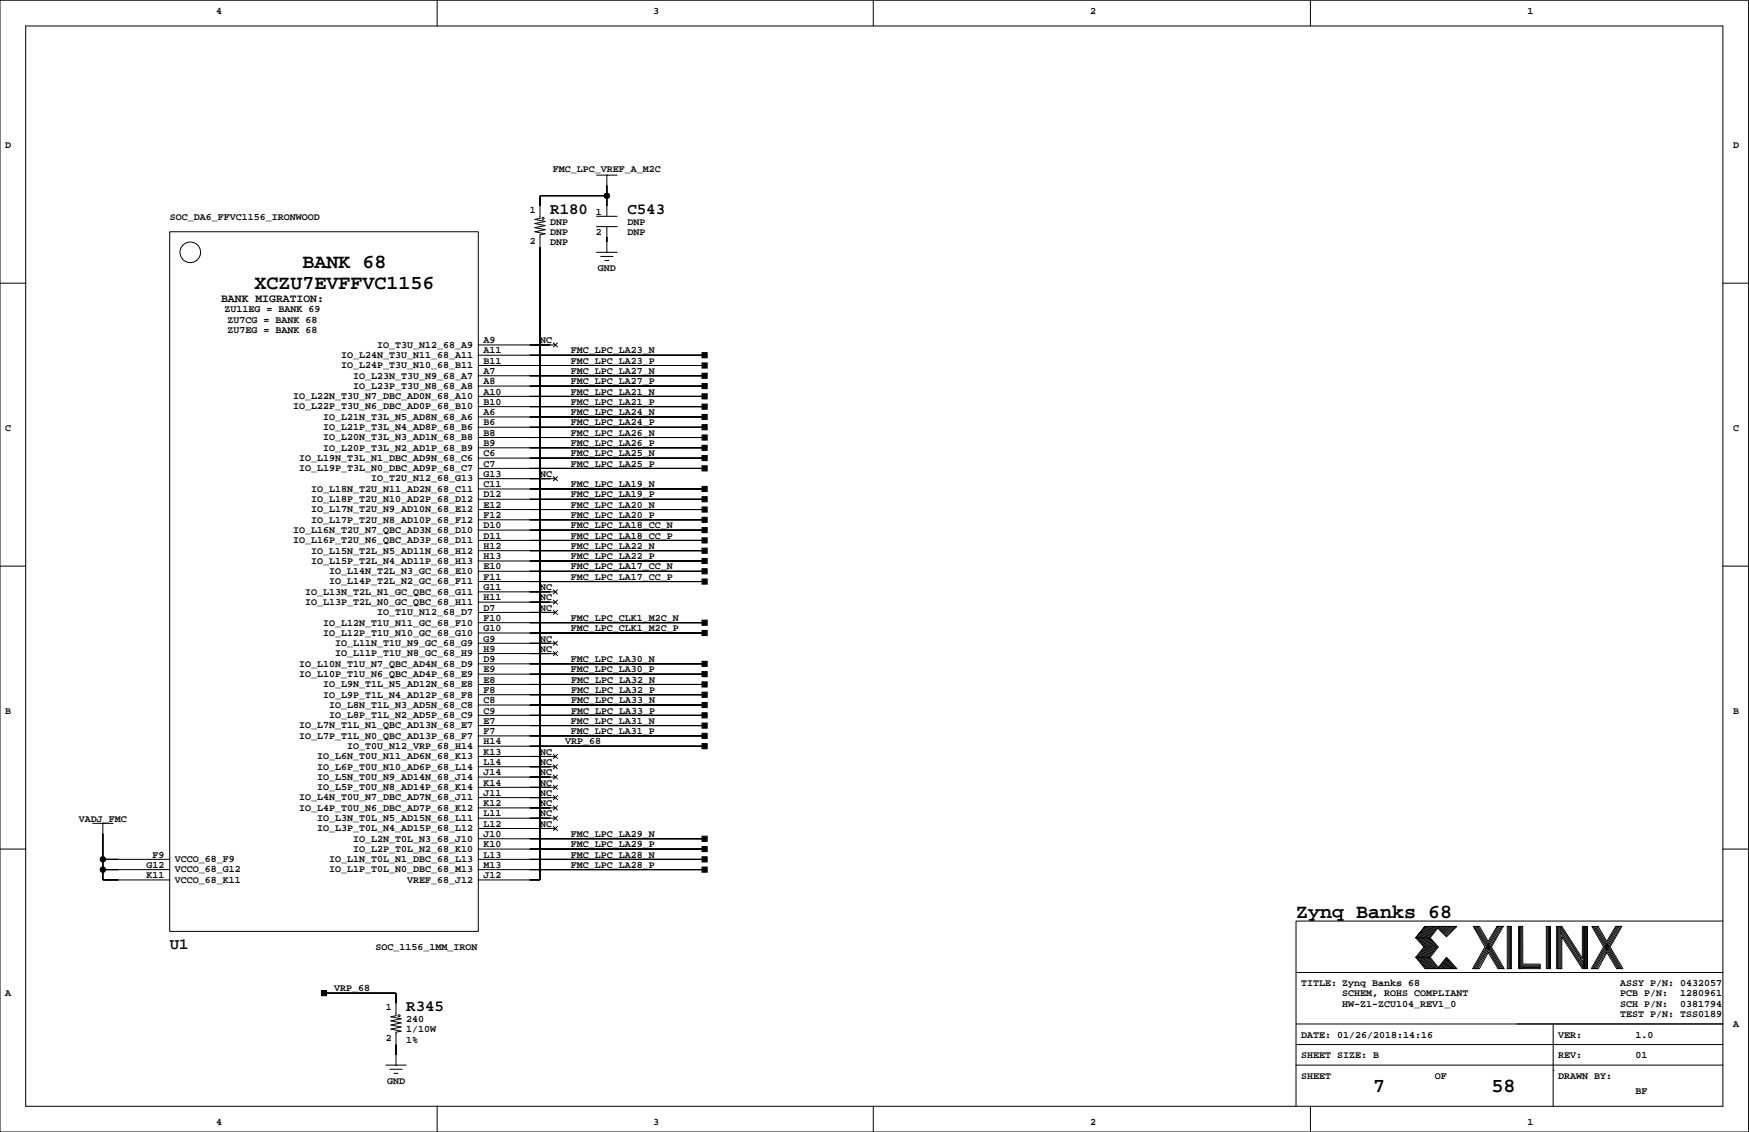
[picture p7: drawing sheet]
<svg xmlns="http://www.w3.org/2000/svg" width="432mm" height="279mm" viewBox="0 0 432 279" stroke-linecap="round" stroke-linejoin="round" font-family="sans-serif">
<defs><g id="words">
<g font-size="4.9">
<text x="62.8" y="71.3">XCZU7EVFFVC1156</text>
<text x="74.7" y="66.2">BANK 68</text>
<text x="320" y="226.5">Zynq Banks 68</text>
<text x="339" y="269.6">7</text>
<text x="368.2" y="269.6">58</text>
</g>
<g font-size="3.9">
<text x="135.9" y="52.7">R180</text>
<text x="154.9" y="52.7">C543</text>
<text x="41.9" y="234.3">U1</text>
<text x="100.3" y="249.5">R345</text>
</g>
<text font-size="2.8" x="54.6" y="74.5">BANK MIGRATION:</text>
<g font-size="2.5">
<text x="53.3" y="3.4">4</text>
<text x="161.3" y="3.4">3</text>
<text x="269.2" y="3.4">2</text>
<text x="377.1" y="3.4">1</text>
<text x="1.3" y="36.4">D</text>
<text x="427.9" y="36.4">D</text>
<text x="136.5" y="42.5">FMC_LPC_VREF_A_M2C</text>
<text x="130.8" y="52.6">1</text>
<text x="147.1" y="53">1</text>
<text x="41.9" y="54.2">SOC_DA6_FFVC1156_IRONWOOD</text>
<text x="135.9" y="55.5">DNP</text>
<text x="135.9" y="58">DNP</text>
<text x="147.1" y="58">2</text>
<text x="154.9" y="58">DNP</text>
<text x="154.9" y="55.5">DNP</text>
<text x="130.8" y="60.2">2</text>
<text x="135.9" y="60.6">DNP</text>
<text x="147.6" y="66.9">GND</text>
<text x="55.4" y="77.1">ZU11EG = BANK 69</text>
<text x="56.2" y="79.6">ZU7CG = BANK 68</text>
<text x="56.2" y="82.2">ZU7EG = BANK 68</text>
<text x="84.2" y="88.4">IO_L24N_T3U_N11_68_A11</text>
<text x="93.1" y="85.8">IO_T3U_N12_68_A9</text>
<text x="119.4" y="84.7">A9</text>
<text x="119.4" y="87.2">A11</text>
<text x="119.4" y="89.8">B11</text>
<text x="133.3" y="84.7">NC</text>
<text x="140.9" y="89.8">FMC_LPC_LA23_P</text>
<text x="140.9" y="87.2">FMC_LPC_LA23_N</text>
<text x="84.2" y="90.9">IO_L24P_T3U_N10_68_B11</text>
<text x="87.2" y="96">IO_L23P_T3U_N8_68_A8</text>
<text x="87.2" y="93.4">IO_L23N_T3U_N9_68_A7</text>
<text x="119.4" y="92.3">A7</text>
<text x="119.4" y="94.9">A8</text>
<text x="140.9" y="92.3">FMC_LPC_LA27_N</text>
<text x="140.9" y="94.9">FMC_LPC_LA27_P</text>
<text x="72.4" y="101.1">IO_L22P_T3U_N6_DBC_AD0P_68_B10</text>
<text x="72.4" y="98.5">IO_L22N_T3U_N7_DBC_AD0N_68_A10</text>
<text x="119.4" y="97.4">A10</text>
<text x="119.4" y="99.9">B10</text>
<text x="140.9" y="99.9">FMC_LPC_LA21_P</text>
<text x="140.9" y="97.4">FMC_LPC_LA21_N</text>
<text x="1.3" y="106.3">C</text>
<text x="79.8" y="106.1">IO_L21P_T3L_N4_AD8P_68_B6</text>
<text x="79.8" y="103.6">IO_L21N_T3L_N5_AD8N_68_A6</text>
<text x="119.4" y="102.5">A6</text>
<text x="119.4" y="105">B6</text>
<text x="119.4" y="107.5">B8</text>
<text x="140.9" y="107.5">FMC_LPC_LA26_N</text>
<text x="140.9" y="105">FMC_LPC_LA24_P</text>
<text x="140.9" y="102.5">FMC_LPC_LA24_N</text>
<text x="427.9" y="106.3">C</text>
<text x="73.8" y="113.8">IO_L19N_T3L_N1_DBC_AD9N_68_C6</text>
<text x="79.8" y="111.2">IO_L20P_T3L_N2_AD1P_68_B9</text>
<text x="79.8" y="108.7">IO_L20N_T3L_N3_AD1N_68_B8</text>
<text x="119.4" y="110.1">B9</text>
<text x="119.4" y="112.6">C6</text>
<text x="140.9" y="110.1">FMC_LPC_LA26_P</text>
<text x="140.9" y="112.6">FMC_LPC_LA25_N</text>
<text x="73.8" y="116.3">IO_L19P_T3L_N0_DBC_AD9P_68_C7</text>
<text x="91.6" y="118.8">IO_T2U_N12_68_G13</text>
<text x="119.4" y="115.2">C7</text>
<text x="119.4" y="117.7">G13</text>
<text x="133.3" y="117.7">NC</text>
<text x="140.9" y="115.2">FMC_LPC_LA25_P</text>
<text x="76.8" y="123.9">IO_L18P_T2U_N10_AD2P_68_D12</text>
<text x="76.8" y="121.4">IO_L18N_T2U_N11_AD2N_68_C11</text>
<text x="119.4" y="120.2">C11</text>
<text x="119.4" y="122.8">D12</text>
<text x="119.4" y="125.3">E12</text>
<text x="140.9" y="122.8">FMC_LPC_LA19_P</text>
<text x="140.9" y="120.2">FMC_LPC_LA19_N</text>
<text x="140.9" y="125.3">FMC_LPC_LA20_N</text>
<text x="72.4" y="131.5">IO_L16N_T2U_N7_QBC_AD3N_68_D10</text>
<text x="76.8" y="129">IO_L17P_T2U_N8_AD10P_68_F12</text>
<text x="76.8" y="126.5">IO_L17N_T2U_N9_AD10N_68_E12</text>
<text x="119.4" y="127.9">F12</text>
<text x="119.4" y="130.4">D10</text>
<text x="140.9" y="130.4">FMC_LPC_LA18_CC_N</text>
<text x="140.9" y="127.9">FMC_LPC_LA20_P</text>
<text x="72.4" y="134.1">IO_L16P_T2U_N6_QBC_AD3P_68_D11</text>
<text x="76.8" y="136.6">IO_L15N_T2L_N5_AD11N_68_H12</text>
<text x="119.4" y="132.9">D11</text>
<text x="119.4" y="135.5">H12</text>
<text x="140.9" y="132.9">FMC_LPC_LA18_CC_P</text>
<text x="140.9" y="135.5">FMC_LPC_LA22_N</text>
<text x="76.8" y="139.2">IO_L15P_T2L_N4_AD11P_68_H13</text>
<text x="81.3" y="141.7">IO_L14N_T2L_N3_GC_68_E10</text>
<text x="119.4" y="138">H13</text>
<text x="119.4" y="140.6">E10</text>
<text x="119.4" y="143.1">F11</text>
<text x="140.9" y="140.6">FMC_LPC_LA17_CC_N</text>
<text x="140.9" y="143.1">FMC_LPC_LA17_CC_P</text>
<text x="140.9" y="138">FMC_LPC_LA22_P</text>
<text x="75.3" y="149.3">IO_L13P_T2L_N0_GC_QBC_68_H11</text>
<text x="75.3" y="146.8">IO_L13N_T2L_N1_GC_QBC_68_G11</text>
<text x="81.3" y="144.2">IO_L14P_T2L_N2_GC_68_F11</text>
<text x="119.4" y="145.6">G11</text>
<text x="119.4" y="148.2">H11</text>
<text x="133.3" y="148.2">NC</text>
<text x="133.3" y="145.6">NC</text>
<text x="79.8" y="154.4">IO_L12N_T1U_N11_GC_68_F10</text>
<text x="93.1" y="151.9">IO_T1U_N12_68_D7</text>
<text x="119.4" y="150.7">D7</text>
<text x="119.4" y="153.3">F10</text>
<text x="119.4" y="155.8">G10</text>
<text x="133.3" y="150.7">NC</text>
<text x="140.9" y="155.8">FMC_LPC_CLK1_M2C_P</text>
<text x="140.9" y="153.3">FMC_LPC_CLK1_M2C_N</text>
<text x="79.8" y="156.9">IO_L12P_T1U_N10_GC_68_G10</text>
<text x="82.7" y="159.5">IO_L11N_T1U_N9_GC_68_G9</text>
<text x="119.4" y="158.3">G9</text>
<text x="119.4" y="160.9">H9</text>
<text x="133.3" y="158.3">NC</text>
<text x="133.3" y="160.9">NC</text>
<text x="73.8" y="167.1">IO_L10P_T1U_N6_QBC_AD4P_68_E9</text>
<text x="73.8" y="164.6">IO_L10N_T1U_N7_QBC_AD4N_68_D9</text>
<text x="82.7" y="162">IO_L11P_T1U_N8_GC_68_H9</text>
<text x="119.4" y="163.4">D9</text>
<text x="119.4" y="166">E9</text>
<text x="140.9" y="166">FMC_LPC_LA30_P</text>
<text x="140.9" y="163.4">FMC_LPC_LA30_N</text>
<text x="79.8" y="172.2">IO_L9P_T1L_N4_AD12P_68_F8</text>
<text x="79.8" y="169.6">IO_L9N_T1L_N5_AD12N_68_E8</text>
<text x="119.4" y="168.5">E8</text>
<text x="119.4" y="171">F8</text>
<text x="119.4" y="173.6">C8</text>
<text x="141" y="173.6">FMC_LPC_LA33_N</text>
<text x="141" y="171">FMC_LPC_LA32_P</text>
<text x="141" y="168.5">FMC_LPC_LA32_N</text>
<text x="1.3" y="176.1">B</text>
<text x="73.8" y="179.8">IO_L7N_T1L_N1_QBC_AD13N_68_E7</text>
<text x="81.3" y="177.2">IO_L8P_T1L_N2_AD5P_68_C9</text>
<text x="81.3" y="174.7">IO_L8N_T1L_N3_AD5N_68_C8</text>
<text x="119.4" y="176.1">C9</text>
<text x="119.4" y="178.7">E7</text>
<text x="140.9" y="178.7">FMC_LPC_LA31_N</text>
<text x="141" y="176.1">FMC_LPC_LA33_P</text>
<text x="427.9" y="176.1">B</text>
<text x="73.8" y="182.3">IO_L7P_T1L_N0_QBC_AD13P_68_F7</text>
<text x="85.7" y="184.9">IO_T0U_N12_VRP_68_H14</text>
<text x="119.4" y="181.2">F7</text>
<text x="119.4" y="183.7">H14</text>
<text x="139.6" y="183.7">VRP_68</text>
<text x="140.9" y="181.2">FMC_LPC_LA31_P</text>
<text x="78.3" y="189.9">IO_L6P_T0U_N10_AD6P_68_L14</text>
<text x="78.3" y="187.4">IO_L6N_T0U_N11_AD6N_68_K13</text>
<text x="119.4" y="186.3">K13</text>
<text x="119.4" y="188.8">L14</text>
<text x="119.4" y="191.4">J14</text>
<text x="133.3" y="191.4">NC</text>
<text x="133.3" y="186.3">NC</text>
<text x="133.3" y="188.8">NC</text>
<text x="73.8" y="197.6">IO_L4N_T0U_N7_DBC_AD7N_68_J11</text>
<text x="78.3" y="195">IO_L5P_T0U_N8_AD14P_68_K14</text>
<text x="78.3" y="192.5">IO_L5N_T0U_N9_AD14N_68_J14</text>
<text x="119.4" y="193.9">K14</text>
<text x="119.4" y="196.4">J11</text>
<text x="133.3" y="193.9">NC</text>
<text x="133.3" y="196.4">NC</text>
<text x="19.5" y="202.8">VADJ_FMC</text>
<text x="73.8" y="200.1">IO_L4P_T0U_N6_DBC_AD7P_68_K12</text>
<text x="78.3" y="202.6">IO_L3N_T0L_N5_AD15N_68_L11</text>
<text x="119.4" y="199">K12</text>
<text x="119.4" y="201.5">L11</text>
<text x="133.3" y="201.5">NC</text>
<text x="133.3" y="199">NC</text>
<text x="78.3" y="205.2">IO_L3P_T0L_N4_AD15P_68_L12</text>
<text x="87.2" y="207.7">IO_L2N_T0L_N3_68_J10</text>
<text x="119.4" y="204">L12</text>
<text x="119.4" y="206.6">J10</text>
<text x="119.4" y="209.1">K10</text>
<text x="133.3" y="204">NC</text>
<text x="140.9" y="206.6">FMC_LPC_LA29_N</text>
<text x="140.9" y="209.1">FMC_LPC_LA29_P</text>
<text x="36.2" y="214.2">G12</text>
<text x="37.7" y="211.7">F9</text>
<text x="43.2" y="215.3">VCCO_68_G12</text>
<text x="43.2" y="212.8">VCCO_68_F9</text>
<text x="81.3" y="215.3">IO_L1P_T0L_N0_DBC_68_M13</text>
<text x="81.3" y="212.8">IO_L1N_T0L_N1_DBC_68_L13</text>
<text x="87.2" y="210.3">IO_L2P_T0L_N2_68_K10</text>
<text x="119.4" y="211.7">L13</text>
<text x="119.4" y="214.2">M13</text>
<text x="140.9" y="214.2">FMC_LPC_LA28_P</text>
<text x="140.9" y="211.7">FMC_LPC_LA28_N</text>
<text x="36.2" y="216.7">K11</text>
<text x="43.2" y="217.9">VCCO_68_K11</text>
<text x="100.5" y="217.9">VREF_68_J12</text>
<text x="119.4" y="216.7">J12</text>
<text x="92.7" y="234.5">SOC_1156_1MM_IRON</text>
<text x="1.3" y="245.9">A</text>
<text x="82.5" y="244.7">VRP_68</text>
<text x="321.2" y="243.4">TITLE: Zynq Banks 68</text>
<text x="331.4" y="245.9">SCHEM, ROHS COMPLIANT</text>
<text x="400" y="245.9">PCB P/N:</text>
<text x="400" y="243.4">ASSY P/N: 0432057</text>
<text x="414.8" y="245.9">1280961</text>
<text x="95.2" y="249.4">1</text>
<text x="331.4" y="248.5">HW-Z1-ZCU104_REV1_0</text>
<text x="400" y="251">TEST P/N: TSS0189</text>
<text x="400" y="248.5">SCH P/N:</text>
<text x="414.8" y="248.5">0381794</text>
<text x="95.2" y="257">2</text>
<text x="100.3" y="252.3">240</text>
<text x="100.3" y="257.4">1%</text>
<text x="100.3" y="254.8">1/10W</text>
<text x="321.2" y="256.1">DATE: 01/26/2018:14:16</text>
<text x="384.7" y="256.1">VER:</text>
<text x="403.8" y="256.1">1.0</text>
<text x="427.9" y="253.6">A</text>
<text x="321.2" y="261.2">SHEET SIZE: B</text>
<text x="384.7" y="261.2">REV:</text>
<text x="403.8" y="261.2">01</text>
<text x="95.5" y="267.5">GND</text>
<text x="321.2" y="266.3">SHEET</text>
<text x="354.2" y="266.3">OF</text>
<text x="384.7" y="266.3">DRAWN BY:</text>
<text x="403.8" y="270.1">BF</text>
<text x="53.3" y="277.7">4</text>
<text x="161.3" y="277.7">3</text>
<text x="269.2" y="277.7">2</text>
<text x="377.1" y="277.7">1</text>
</g>
</g></defs>
<g fill="none" stroke="#000" stroke-width=".25">
<path d="M0 .1h431.7v279.3h-431.7zM6.3 6.4h419.1v266.7h-419.1zM107.9 .1v6.3M215.6 .1v6.3M323.5 .1v6.3M41.9 57.2h76.2v172.7h-76.2zM147.3 55.9h5.1M147.3 53.4h5.1M147.3 43.2h5.1M149.8 43.2h.1M149.8 48.3h-16.5v5.6l-1.2 .3 2.5 .5-2.5 .5 2.5 .5-2.5 .5 2.5 .5-2.5 .5 2.5 .5-1.3 .3v159.2h-15.2M149.8 43.2v10.2"/>
<path d="M149.8 55.9v6.4M0 69.9h6.3M147.3 62.3h5.1M148.3 63.3h3M149.3 64.3h1M149.8 62.3h.1M425.4 69.9h6.3M118.1 97.8h55.9M118.1 95.3h55.9M118.1 92.8h55.9M118.1 90.2h55.9M118.1 87.7h55.9"/>
<path d="M118.1 85.1h19M136.6 84.6l1 1M137.6 84.6l-1 1M118.1 118.1h19M118.1 115.6h55.9M118.1 113.1h55.9M118.1 110.5h55.9M118.1 108h55.9M118.1 105.4h55.9M118.1 102.9h55.9M118.1 100.4h55.9M136.6 117.6l1 1.1"/>
<path d="M137.6 117.6l-1 1.1M0 139.7h6.3M118.1 138.5h55.9M118.1 135.9h55.9M118.1 133.4h55.9M118.1 130.8h55.9M118.1 128.3h55.9M118.1 125.8h55.9M118.1 123.2h55.9M118.1 120.7h55.9M425.4 139.7h6.3M118.1 158.8h19"/>
<path d="M118.1 156.2h55.9M118.1 153.7h55.9M118.1 151.2h19M118.1 148.6h19M118.1 146.1h19M118.1 143.5h55.9M118.1 141h55.9M136.6 150.7l1 1M136.6 148.1l1 1M136.6 145.6l1 1M136.6 158.3l1 1M137.6 150.7l-1 1"/>
<path d="M137.6 148.1l-1 1M137.6 145.6l-1 1M137.6 158.3l-1 1M118.1 179.1h55.9M118.1 176.6h55.9M118.1 174h55.9M118.1 171.5h55.9M118.1 168.9h55.9M118.1 166.4h55.9M118.1 163.9h55.9M118.1 161.3h19M136.6 160.8l1 1"/>
<path d="M137.6 160.8l-1 1M118.1 199.4h19M118.1 196.9h19M118.1 194.3h19M118.1 191.8h19M118.1 189.3h19M118.1 186.7h19M118.1 184.2h55.9M118.1 181.6h55.9M136.6 191.3l1 1M136.6 193.8l1 1M136.6 186.2l1 1"/>
<path d="M136.6 188.7l1 1.1M136.6 196.4l1 1M136.6 198.9l1 1M137.6 191.3l-1 1M137.6 193.8l-1 1M137.6 186.2l-1 1M137.6 188.7l-1 1.1M137.6 196.4l-1 1M137.6 198.9l-1 1M0 209.6h6.3M22.9 203.2h5M25.4 203.2h.1"/>
<path d="M25.4 203.2v14h16.5M25.4 214.6h16.5M25.4 212.1h16.5M118.1 209.6h55.9M118.1 214.6h55.9M118.1 212.1h55.9M118.1 207h55.9M118.1 204.5h19M118.1 201.9h19M136.6 201.4l1 1.1M136.6 204l1 1M137.6 201.4l-1 1.1"/>
<path d="M137.6 204l-1 1M425.4 209.6h6.3M349.5 236.3h3.6M349.9 231.5l1.9 2.2-2 2.6 2.2 2.8M350.1 236.3l2.2 2.8M350.2 231.5l1.9 2.3-2 2.5M350.4 236.3l2.2 2.8M350.5 231.5l1.9 2.3-2 2.5M350.6 236.3l2.3 2.7M350.8 231.5l1.9 2.3-2 2.5M351 236.3l2.2 2.8M351.1 231.5l1.9 2.3-2 2.5"/>
<path d="M351.3 236.3l2.2 2.8M351.4 231.5l1.9 2.3-2 2.5M351.6 236.3l2.2 2.8M351.7 231.5l1.9 2.2M351.8 228.7l-2.3 2.8 2.3-2.8h7.9l-2.6 2.5-2.1-2.1-1.9 2.4 2 2.2-2 2.6 2 2.5 2-2.5 2.6 2.8h-7.9l-2.3-2.8M351.9 236.3l2.2 2.8M352 231.5l1.9 2.2M352.1 228.7l-2.2 2.7M352.2 236.3l2.2 2.8M352.3 231.5l1.9 2.3-2 2.5M352.4 228.7l-2.2 2.7M352.5 236.3l2.2 2.8"/>
<path d="M352.6 231.5l1.9 2.2M352.7 228.7l-2.2 2.7M352.8 236.3l2.2 2.8M352.8 231.5l2 2.2M353 228.7l-2.2 2.7M353.1 231.5h-3.6l2.1 2.2-2.1 2.6M353.2 228.7l-2.1 2.7M353.6 233.8l-2 2.5M353.6 228.7l-2.2 2.7M353.8 228.7l-2.1 2.7M353.9 233.8l-1.9 2.4M354.1 228.7l-2.1 2.7"/>
<path d="M354.4 228.7l-2.1 2.7M354.5 233.8l-2 2.5M354.7 228.7l-2.1 2.7M354.8 233.8l-2 2.5M355 228.7l-2.1 2.7M355.2 238.8l.2 .3M355.3 238.6l.4 .5M355.4 228.7l-.4 .4M355.4 238.4l.6 .7M355.6 238.3l.7 .8M355.7 238.1l.9 1M355.7 228.7l-.5 .5"/>
<path d="M355.9 237.9l1 1.2M356 237.8l1.2 1.3M356.1 228.7l-.8 .7M356.1 237.6l1.4 1.4M356.3 237.4l1.5 1.7M356.4 237.2l1.6 1.9M356.5 228.7l-1 .9M356.5 237.1l1.8 2M356.7 236.9l1.9 2.2M356.8 236.7l2.1 2.4M356.8 228.7l-1.1 1.1M356.9 236.6l2.3 2.5"/>
<path d="M357.1 236.5l2.3 2.6M357.2 228.7l-1.3 1.2M357.5 228.7l-1.4 1.4M357.8 228.7l-1.6 1.6M358.2 228.7l-1.8 1.7M358.5 228.7l-1.9 1.9M359 228.7l-2.2 2.1M359.3 228.7l-2.3 2.3M364 228.7l6.1 10.4M364.3 228.7l6.1 10.4M364.6 228.7l6.1 10.4M364.9 228.7l6.1 10.4"/>
<path d="M367.4 232.3l-2.1-3.6h-1.6l2.9 5-3 5.4h1.7l2.1-4 2.4 4h1.6l-3.2-5.4M369.6 228.7l-2.2 3.6M369.8 228.7l-5.9 10.4M370.2 228.7l-6 10.4M370.5 228.7l-6 10.4M370.8 228.7l-6 10.4M371.1 228.7h-1.5h1.5l-2.9 5M372.1 228.7h1v10.4h-1zM372.4 228.7v10.4M372.6 228.7v10.4M372.9 228.7v10.4M374.9 228.7h1v9.3h4.3v1.1h-5.3z"/>
<path d="M375.1 228.7v10.4M375.4 228.7v10.4M375.7 228.7v10.4M375.7 238.2h4.5M375.7 238.5h4.5M375.7 238.8h4.5M381.8 228.7h1v10.4h-1zM382 228.7v10.4M382.3 228.7v10.4M382.5 228.7v10.4M384.3 228.7h1.3l5.1 7.8v-7.8h1.2v10.4h-1.2l-5.1-7.9v7.9h-1.3zM384.5 228.7v10.4"/>
<path d="M384.8 228.7v10.4M385.1 228.7v10.4M385.3 228.7v10.4M385.3 230.3l5.6 8.7M385.3 229.8l5.6 8.7M385.3 229.2l5.6 8.7M385.3 228.8l5.6 8.7M390.9 228.7v10.4M391.2 228.7v10.4M391.5 228.7v10.4M391.7 228.6v10.4M393.3 228.7l6.1 10.4"/>
<path d="M393.6 228.7l6.1 10.4M393.9 228.7l6.1 10.4M394.2 228.7l6.1 10.4M396.7 232.3l-2.1-3.6h-1.6l2.9 5-3 5.4M397.5 233.7l3.2 5.4h-1.6l-2.4-4-2.2 4h-1.6M398.9 228.7l-2.2 3.6M399.1 228.7l-6 10.4M399.4 228.7l-5.9 10.4M399.7 228.7l-5.9 10.4M400.1 228.7l-6 10.4M400.4 228.7h-1.5h1.5l-2.9 5M425.4 227.3h-105.4v35.6"/>
<path d="M80 245.1h17.8v5.6l-1.3 .3 2.5 .5-2.5 .5 2.5 .5-2.5 .5 2.5 .5-2.5 .5 2.5 .5-1.2 .3v8.1M320 257.8h105.4M320 252.7h105.4M320 240h105.4M383.5 252.7v20.4M95.2 262.9h5.1M96.2 263.9h3.1M97.3 264.9h1M97.8 262.9h.1M107.9 273.1v6.3M215.6 273.1v6.3M320 262.9v10.2"/>
<path d="M320 262.9h105.4M323.5 273.1v6.3M383.5 264.2h.1"/>
<circle cx="134.1" cy="53.9" r=".25"/>
<circle cx="149.8" cy="48.3" r=".63"/>
<circle cx="47" cy="62.3" r="2.54"/>
<circle cx="25.4" cy="214.6" r=".63"/>
<circle cx="25.4" cy="212.1" r=".63"/>
<circle cx="98.5" cy="250.7" r=".25"/>
</g>
<g fill="#000" stroke="#000" stroke-width=".25">
<path d="M133.3 48.3v2.6z" fill-rule="evenodd"/>
<path d="M149.8 58.5v1.2z" fill-rule="evenodd"/>
<path d="M149.8 45.8v2.5z" fill-rule="evenodd"/>
<path d="M149.8 48.3v2.6z" fill-rule="evenodd"/>
<path d="M133.3 48.3h16.5z" fill-rule="evenodd"/>
<path d="M133.3 61v156.2z" fill-rule="evenodd"/>
<path d="M130.8 85.1h5.1z" fill-rule="evenodd"/>
<path d="M173.3 97.2h1.3v1.3h-1.3z" fill-rule="evenodd"/>
<path d="M173.3 89.6h1.3v1.2h-1.3z" fill-rule="evenodd"/>
<path d="M173.3 87h1.3v1.3h-1.3z" fill-rule="evenodd"/>
<path d="M173.3 92.1h1.3v1.3h-1.3z" fill-rule="evenodd"/>
<path d="M173.3 94.7h1.3v1.2h-1.3z" fill-rule="evenodd"/>
<path d="M130.8 97.8h43.2z" fill-rule="evenodd"/>
<path d="M130.8 90.2h43.2z" fill-rule="evenodd"/>
<path d="M130.8 87.7h43.2z" fill-rule="evenodd"/>
<path d="M130.8 92.8h43.2z" fill-rule="evenodd"/>
<path d="M130.8 95.3h43.2z" fill-rule="evenodd"/>
<path d="M130.8 118.1h5.1z" fill-rule="evenodd"/>
<path d="M173.3 99.7h1.3v1.3h-1.3z" fill-rule="evenodd"/>
<path d="M173.3 107.4h1.3v1.2h-1.3z" fill-rule="evenodd"/>
<path d="M173.3 109.9h1.3v1.3h-1.3z" fill-rule="evenodd"/>
<path d="M173.3 104.8h1.3v1.3h-1.3z" fill-rule="evenodd"/>
<path d="M173.3 102.3h1.3v1.2h-1.3z" fill-rule="evenodd"/>
<path d="M173.3 112.4h1.3v1.3h-1.3z" fill-rule="evenodd"/>
<path d="M173.3 115h1.3v1.2h-1.3z" fill-rule="evenodd"/>
<path d="M130.8 100.4h43.2z" fill-rule="evenodd"/>
<path d="M130.8 108h43.2z" fill-rule="evenodd"/>
<path d="M130.8 110.5h43.2z" fill-rule="evenodd"/>
<path d="M130.8 105.4h43.2z" fill-rule="evenodd"/>
<path d="M130.8 102.9h43.2z" fill-rule="evenodd"/>
<path d="M130.8 113.1h43.2z" fill-rule="evenodd"/>
<path d="M130.8 115.6h43.2z" fill-rule="evenodd"/>
<path d="M173.3 132.7h1.3v1.3h-1.3z" fill-rule="evenodd"/>
<path d="M173.3 130.2h1.3v1.3h-1.3z" fill-rule="evenodd"/>
<path d="M173.3 122.6h1.3v1.3h-1.3z" fill-rule="evenodd"/>
<path d="M173.3 120.1h1.3v1.2h-1.3z" fill-rule="evenodd"/>
<path d="M173.3 125.1h1.3v1.3h-1.3z" fill-rule="evenodd"/>
<path d="M173.3 127.7h1.3v1.2h-1.3z" fill-rule="evenodd"/>
<path d="M173.3 135.3h1.3v1.3h-1.3z" fill-rule="evenodd"/>
<path d="M173.3 137.8h1.3v1.3h-1.3z" fill-rule="evenodd"/>
<path d="M130.8 133.4h43.2z" fill-rule="evenodd"/>
<path d="M130.8 130.8h43.2z" fill-rule="evenodd"/>
<path d="M130.8 123.2h43.2z" fill-rule="evenodd"/>
<path d="M130.8 120.7h43.2z" fill-rule="evenodd"/>
<path d="M130.8 125.8h43.2z" fill-rule="evenodd"/>
<path d="M130.8 128.3h43.2z" fill-rule="evenodd"/>
<path d="M130.8 135.9h43.2z" fill-rule="evenodd"/>
<path d="M130.8 138.5h43.2z" fill-rule="evenodd"/>
<path d="M130.8 151.2h5.1z" fill-rule="evenodd"/>
<path d="M130.8 148.6h5.1z" fill-rule="evenodd"/>
<path d="M130.8 146.1h5.1z" fill-rule="evenodd"/>
<path d="M130.8 158.8h5.1z" fill-rule="evenodd"/>
<path d="M173.3 140.4h1.3v1.2h-1.3z" fill-rule="evenodd"/>
<path d="M173.3 142.9h1.3v1.3h-1.3z" fill-rule="evenodd"/>
<path d="M173.3 155.6h1.3v1.3h-1.3z" fill-rule="evenodd"/>
<path d="M173.3 153.1h1.3v1.2h-1.3z" fill-rule="evenodd"/>
<path d="M130.8 141h43.2z" fill-rule="evenodd"/>
<path d="M130.8 143.5h43.2z" fill-rule="evenodd"/>
<path d="M130.8 156.2h43.2z" fill-rule="evenodd"/>
<path d="M130.8 153.7h43.2z" fill-rule="evenodd"/>
<path d="M130.8 161.3h5.1z" fill-rule="evenodd"/>
<path d="M173.3 178.5h1.3v1.2h-1.3z" fill-rule="evenodd"/>
<path d="M173.3 165.8h1.3v1.2h-1.3z" fill-rule="evenodd"/>
<path d="M173.3 163.2h1.3v1.3h-1.3z" fill-rule="evenodd"/>
<path d="M173.3 173.4h1.3v1.2h-1.3z" fill-rule="evenodd"/>
<path d="M173.3 175.9h1.3v1.3h-1.3z" fill-rule="evenodd"/>
<path d="M173.3 170.8h1.3v1.3h-1.3z" fill-rule="evenodd"/>
<path d="M173.3 168.3h1.3v1.3h-1.3z" fill-rule="evenodd"/>
<path d="M130.8 179.1h43.2z" fill-rule="evenodd"/>
<path d="M130.8 166.4h43.2z" fill-rule="evenodd"/>
<path d="M130.8 163.9h43.2z" fill-rule="evenodd"/>
<path d="M130.8 174h43.2z" fill-rule="evenodd"/>
<path d="M130.8 176.6h43.2z" fill-rule="evenodd"/>
<path d="M130.8 171.5h43.2z" fill-rule="evenodd"/>
<path d="M130.8 168.9h43.2z" fill-rule="evenodd"/>
<path d="M130.8 191.8h5.1z" fill-rule="evenodd"/>
<path d="M130.8 194.3h5.1z" fill-rule="evenodd"/>
<path d="M130.8 186.7h5.1z" fill-rule="evenodd"/>
<path d="M130.8 189.3h5.1z" fill-rule="evenodd"/>
<path d="M130.8 196.9h5.1z" fill-rule="evenodd"/>
<path d="M130.8 199.4h5.1z" fill-rule="evenodd"/>
<path d="M173.3 183.5h1.3v1.3h-1.3z" fill-rule="evenodd"/>
<path d="M173.3 181h1.3v1.3h-1.3z" fill-rule="evenodd"/>
<path d="M130.8 184.2h43.2z" fill-rule="evenodd"/>
<path d="M130.8 181.6h43.2z" fill-rule="evenodd"/>
<path d="M25.4 205.8v6.3z" fill-rule="evenodd"/>
<path d="M25.4 212.1v2.5z" fill-rule="evenodd"/>
<path d="M25.4 214.6v2.6z" fill-rule="evenodd"/>
<path d="M25.4 212.1h3.8z" fill-rule="evenodd"/>
<path d="M25.4 217.2h3.8z" fill-rule="evenodd"/>
<path d="M25.4 214.6h3.8z" fill-rule="evenodd"/>
<path d="M130.8 217.2h2.5z" fill-rule="evenodd"/>
<path d="M130.8 201.9h5.1z" fill-rule="evenodd"/>
<path d="M130.8 204.5h5.1z" fill-rule="evenodd"/>
<path d="M173.3 214h1.3v1.3h-1.3z" fill-rule="evenodd"/>
<path d="M173.3 211.5h1.3v1.2h-1.3z" fill-rule="evenodd"/>
<path d="M173.3 206.4h1.3v1.3h-1.3z" fill-rule="evenodd"/>
<path d="M173.3 208.9h1.3v1.3h-1.3z" fill-rule="evenodd"/>
<path d="M130.8 214.6h43.2z" fill-rule="evenodd"/>
<path d="M130.8 212.1h43.2z" fill-rule="evenodd"/>
<path d="M130.8 207h43.2z" fill-rule="evenodd"/>
<path d="M130.8 209.6h43.2z" fill-rule="evenodd"/>
<path d="M79.4 244.5h1.2v1.3h-1.2z" fill-rule="evenodd"/>
<path d="M97.8 257.8v2.6z" fill-rule="evenodd"/>
<path d="M97.8 245.1v2.6z" fill-rule="evenodd"/>
<path d="M80 245.1h17.8z" fill-rule="evenodd"/>
<circle cx="149.8" cy="48.3" r=".63"/>
<circle cx="25.4" cy="214.6" r=".63"/>
<circle cx="25.4" cy="212.1" r=".63"/>
</g>
<use href="#words"/>
</svg>
